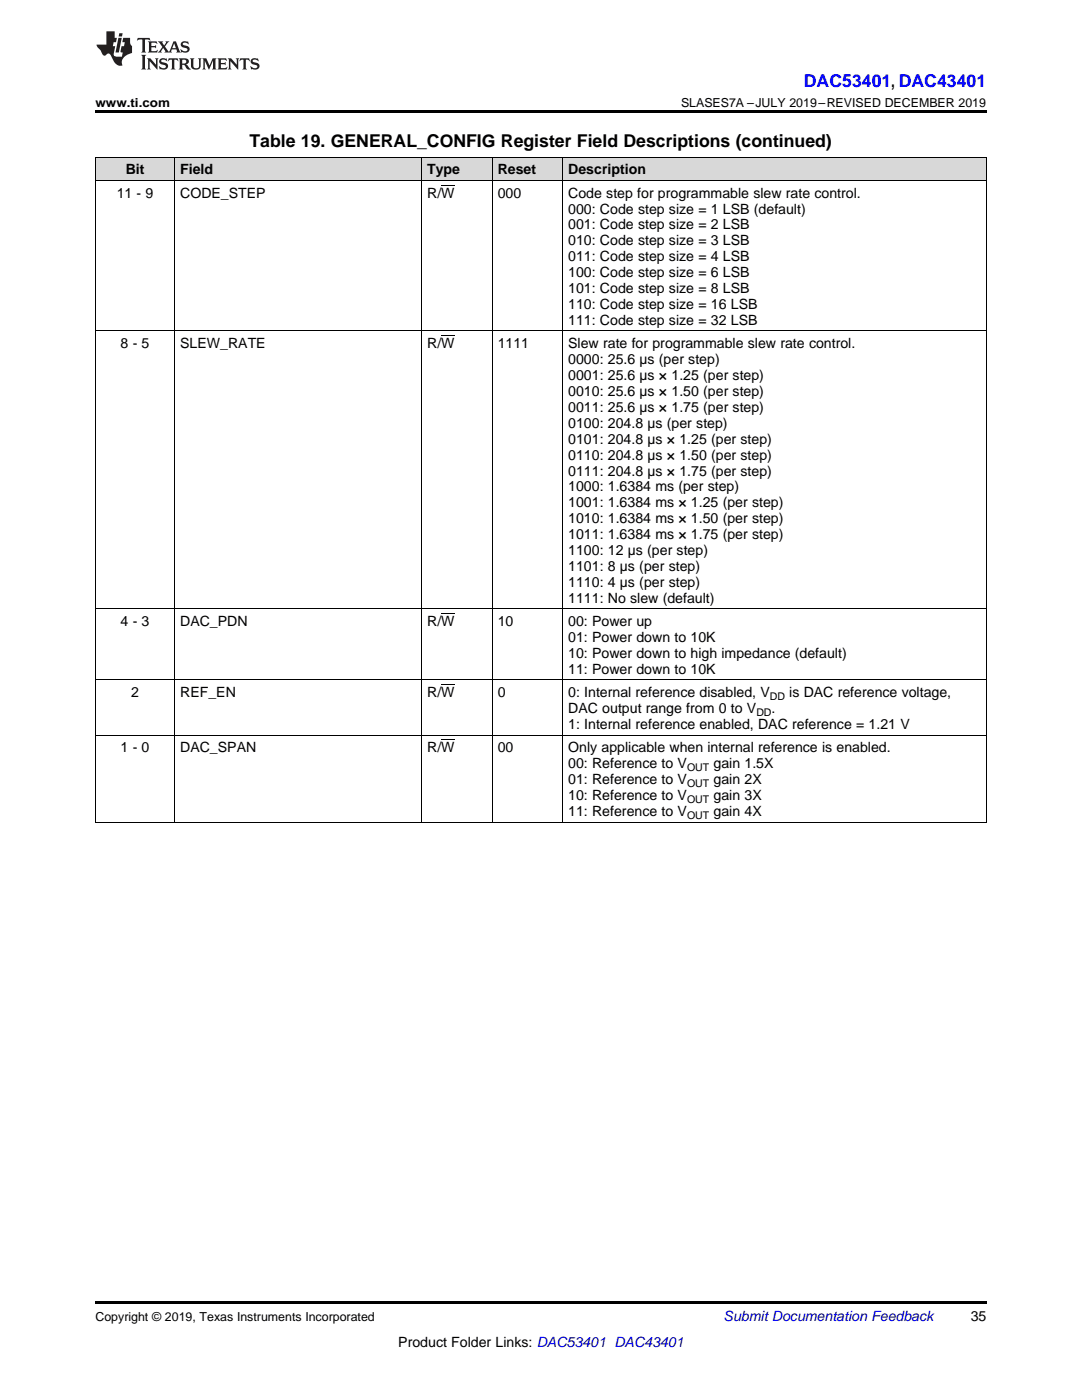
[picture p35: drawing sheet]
<svg xmlns="http://www.w3.org/2000/svg" width="216mm" height="279mm" viewBox="0 0 216 279" stroke-linecap="round" stroke-linejoin="round" font-family="sans-serif">
<defs><g id="words">
<text font-size="3.5" fill="#00f" x="160.4" y="17.3">DAC53401, DAC43401</text>
<text font-size="3.5" x="49.8" y="29.3">Table 19. GENERAL_CONFIG Register Field Descriptions (continued)</text>
<g font-size="2.8">
<text x="25.1" y="34.8">Bit</text>
<text x="35.9" y="34.8">Field</text>
<text x="85.2" y="34.8">Type</text>
<text x="99.3" y="34.8">Reset</text>
<text x="113.4" y="34.8">Description</text>
<text x="23.3" y="39.4">11 - 9</text>
<text x="35.9" y="39.4">CODE_STEP</text>
<text x="85.2" y="39.4">R/W</text>
<text x="99.3" y="39.4">000</text>
<text x="113.4" y="39.4">Code step for programmable slew rate control.</text>
<text x="113.4" y="42.6">000: Code step size = 1 LSB (default)</text>
<text x="113.4" y="45.8">001: Code step size = 2 LSB</text>
<text x="113.4" y="49">010: Code step size = 3 LSB</text>
<text x="113.4" y="52.1">011: Code step size = 4 LSB</text>
<text x="113.4" y="55.3">100: Code step size = 6 LSB</text>
<text x="113.4" y="58.5">101: Code step size = 8 LSB</text>
<text x="113.4" y="61.7">110: Code step size = 16 LSB</text>
<text x="113.4" y="64.8">111: Code step size = 32 LSB</text>
<text x="24.1" y="69.5">8 - 5</text>
<text x="35.9" y="69.5">SLEW_RATE</text>
<text x="85.2" y="69.5">R/W</text>
<text x="99.3" y="69.5">1111</text>
<text x="113.4" y="69.5">Slew rate for programmable slew rate control.</text>
<text x="113.4" y="72.7">0000: 25.6 µs (per step)</text>
<text x="113.4" y="75.8">0001: 25.6 µs × 1.25 (per step)</text>
<text x="113.4" y="79">0010: 25.6 µs × 1.50 (per step)</text>
<text x="113.4" y="82.2">0011: 25.6 µs × 1.75 (per step)</text>
<text x="113.4" y="85.4">0100: 204.8 µs (per step)</text>
<text x="113.4" y="88.5">0101: 204.8 µs × 1.25 (per step)</text>
<text x="113.4" y="91.7">0110: 204.8 µs × 1.50 (per step)</text>
<text x="113.4" y="94.9">0111: 204.8 µs × 1.75 (per step)</text>
<text x="113.4" y="98.1">1000: 1.6384 ms (per step)</text>
<text x="113.4" y="101.2">1001: 1.6384 ms × 1.25 (per step)</text>
<text x="113.4" y="104.4">1010: 1.6384 ms × 1.50 (per step)</text>
<text x="113.4" y="107.6">1011: 1.6384 ms × 1.75 (per step)</text>
<text x="113.4" y="110.8">1100: 12 µs (per step)</text>
<text x="113.4" y="113.9">1101: 8 µs (per step)</text>
<text x="113.4" y="117.1">1110: 4 µs (per step)</text>
<text x="24.1" y="125">4 - 3</text>
<text x="35.9" y="125">DAC_PDN</text>
<text x="85.2" y="125">R/W</text>
<text x="99.3" y="125">10</text>
<text x="113.4" y="120.3">1111: No slew (default)</text>
<text x="113.4" y="125">00: Power up</text>
<text x="113.4" y="128.1">01: Power down to 10K</text>
<text x="113.4" y="131.3">10: Power down to high impedance (default)</text>
<text x="113.4" y="134.5">11: Power down to 10K</text>
<text x="26.2" y="139.1">2</text>
<text x="35.9" y="139.1">REF_EN</text>
<text x="85.2" y="139.1">R/W</text>
<text x="99.3" y="139.1">0</text>
<text x="113.4" y="139.1">0: Internal reference disabled, V</text>
<text x="113.4" y="142.3">DAC output range from 0 to V</text>
<text x="154" y="142.3">.</text>
<text x="157.5" y="139.1">is DAC reference voltage,</text>
<text x="113.4" y="145.5">1: Internal reference enabled, DAC reference = 1.21 V</text>
<text x="24.1" y="150.1">1 - 0</text>
<text x="35.9" y="150.1">DAC_SPAN</text>
<text x="85.2" y="150.1">R/W</text>
<text x="99.3" y="150.1">00</text>
<text x="113.4" y="150.1">Only applicable when internal reference is enabled.</text>
<text x="113.4" y="153.3">00: Reference to V</text>
<text x="142.4" y="153.3">gain 1.5X</text>
<text x="113.4" y="156.5">01: Reference to V</text>
<text x="113.4" y="159.7">10: Reference to V</text>
<text x="142.4" y="156.5">gain 2X</text>
<text x="142.4" y="159.7">gain 3X</text>
<text x="113.4" y="162.8">11: Reference to V</text>
<text x="142.4" y="162.8">gain 4X</text>
<text x="193.7" y="263.6">35</text>
<text x="79.5" y="268.9">Product Folder Links: DAC53401 DAC43401</text>
</g>
<text font-size="2.8" fill="#0000c8" x="144.4" y="263.6">Submit Documentation Feedback</text>
<g font-size="2.5">
<text x="19" y="21.4">www.ti.com</text>
<text x="135.9" y="21.4">SLASES7A –JULY 2019–REVISED DECEMBER 2019</text>
<text x="19" y="263.6">Copyright © 2019, Texas Instruments Incorporated</text>
</g>
<g font-size="2.1">
<text x="150.9" y="142.9">DD</text>
<text x="153.6" y="139.7">DD</text>
<text x="137.1" y="153.9">OUT</text>
<text x="137.1" y="157.1">OUT</text>
<text x="137.1" y="160.2">OUT</text>
<text x="137.1" y="163.4">OUT</text>
</g>
</g></defs>
<g fill="#d8d8d8">
<path d="M19 31.4h15.9v4.7h-15.9z"/>
<path d="M34.9 31.4h49.3v4.7h-49.3z"/>
<path d="M84.2 31.4h14v4.7h-14z"/>
<path d="M98.2 31.4h14.1v4.7h-14.1z"/>
<path d="M112.3 31.4h84.5v4.7h-84.5z"/>
</g>
<path d="M19 22h177.8v.5h-177.8zM19 259.7h177.8v.5h-177.8z" fill="#000"/>
<g fill="none" stroke="#000" stroke-width=".2">
<path d="M19 36h177.8M19 31.3h177.8M19.1 31.4v132.7M34.8 31.4v132.7M84.1 31.4v132.7M98.2 31.4v132.7M112.3 31.4v132.7M196.8 31.4v132.7M19 66.1h177.8M19 135.7h177.8M19 121.5h177.8M19 146.7h177.8"/>
<path d="M19 164.1h177.8"/>
</g>
<g fill="#231f20">
<path d="M27.5 7.6l-.1 .5 .4-.2h.6v.1v2.1l-.2 .4h1l-.3-.4v-2.1l.1-.1h.5l.5 .2-.2-.5zM29.5 8.3l.2 .3v1.5l-.2 .4h1.8l.2-.6a1.04 1.04 0 0 1-1.3 .2v-.7h.6l.3 .2v-.6l-.3 .2h-.6v-.6l.8-.1 .4 .3-.2-.5zM31.5 8.3l.9 1.1-.9 1.1h.8l-.2-.2 .5-.7 .4 .7-.2 .2h1.5l-.1-.2 .1-.4h.9l.1 .4-.2 .2h1l-.3-.3-.7-1.9h-.5l-.9 2-.8-1 .9-1h-.8l.1 .3-.3 .5-.4-.6 .2-.2zM34.7 8.6l.4 1h-.7zM36.3 8.4a.63 .63 0 0 0-.2 .7 .63 .63 0 0 0 .6 .4l.6 .2 .1 .2a.75 .75 0 0 1-.7 .4 .75 .75 0 0 1-.6-.5l.1 .7 .1-.1a1.11 1.11 0 0 0 1.5-.6 1.13 1.13 0 0 0-1.2-.8l-.1-.4a1.04 1.04 0 0 1 1.2 .2l-.2-.5-.1 .1-.5-.2zM28.2 10.9l.2 .4v2.2l-.2 .4h1l-.3-.4v-2.2l.3-.4zM29.3 11.6l.3 .4v1.5l-.3 .4h.8l-.2-.4v-1.3l1.5 1.7v-1.9l.2-.4h-.7l.2 .4v.9l-1.1-1.3zM32 11.8a.62 .62 0 0 0-.2 .7 .62 .62 0 0 0 .6 .4l.6 .1 .1 .3a.76 .76 0 0 1-.7 .3 .76 .76 0 0 1-.6-.4l.1 .7 .1-.1a1.11 1.11 0 0 0 1.5-.6 1.13 1.13 0 0 0-1.2-.8l-.1-.4a1.04 1.04 0 0 1 1.2 .2l-.2-.6-.1 .1-.5-.1zM33.7 11.6l-.2 .6a.61 .61 0 0 1 .8-.3v1.6l-.2 .4h.9l-.2-.4v-1.6a.63 .63 0 0 1 .8 .3l-.2-.6zM35.6 11.6l.3 .4v1.5l-.3 .4h1l-.2-.2v-.8l.5 .2a.76 .76 0 0 0 1.2 .7l-1-1a.58 .58 0 0 0 .6-.5 .58 .58 0 0 0-.5-.6zM36.4 11.9h.1a.45 .45 0 0 1 .5 .1 .45 .45 0 0 1 .1 .5l-.7 .2zM37.9 11.6l.2 .2a2.17 2.17 0 0 0 .3 1.9 .99 .99 0 0 0 1.6-.6v-1.1l.2-.4h-.7l.2 .2a1.92 1.92 0 0 1-.2 1.8 .6 .6 0 0 1-.9-.5v-1.1l.2-.4zM40.4 11.6l.2 .4v1.5l-.2 .4h.7l-.2-.4v-1.4l.8 1.8 .8-1.8v1.4l-.2 .4h.9l-.2-.4v-1.5l.2-.4h-.8l-.6 1.5-.6-1.5zM43.4 11.6l.2 .4v1.5l-.2 .4h1.8l.2-.6a1.04 1.04 0 0 1-1.3 .1v-.6h.5l.4 .2v-.6l-.4 .2h-.5v-.7h.8l.3 .3-.1-.6zM45.5 11.6l.2 .4v1.5l-.2 .4h.7l-.2-.4v-1.3l1.5 1.7v-1.9l.2-.4h-.7l.2 .4v.9l-1.1-1.3zM47.9 11.6l-.1 .6a.61 .61 0 0 1 .8-.3v1.6l-.3 .4h1l-.3-.4 .1-1.6a.63 .63 0 0 1 .7 .3l-.1-.6zM50.2 11.8a.62 .62 0 0 0-.2 .7 .62 .62 0 0 0 .6 .4l.6 .1 .2 .3a.76 .76 0 0 1-.8 .3 .76 .76 0 0 1-.6-.4l.1 .7 .2-.1a1.11 1.11 0 0 0 1.5-.6 1.13 1.13 0 0 0-1.3-.8l-.1-.4a1.04 1.04 0 0 1 1.2 .2l-.1-.6-.2 .1-.5-.1z"/>
<path d="M21.2 6.3v2.6h-1.9l.1 .4 .7 .9a.91 .91 0 0 0 1 .8 .56 .56 0 0 1 .5-.3 .56 .56 0 0 1 .5 .3l.4 .8a1.53 1.53 0 0 0 1.9 1.2 1.54 1.54 0 0 1 1-2.1l.9-.3v-1.4a1.52 1.52 0 0 1-.3-1.6h-1.4l-.2 .8h.5l-.2 .8h-.4l-.2 1v.2l.4 .1-.2 .8a1.93 1.93 0 0 1-1.6-.3l.3-1.8h-.5l.2-.8h.4l.2-.8h-.4v-1.3zM23.6 7.6l-.6 2.9h.7l.6-2.9zM23.8 6.6l-.1 .7h.6l.2-.7z"/>
</g>
<path d="M88.1 37h2.6M88.1 67h2.6M88.1 136.6h2.6M88.1 122.5h2.6M88.1 147.7h2.6" fill="none" stroke="#000" stroke-width=".2"/>
<use href="#words"/>
</svg>
